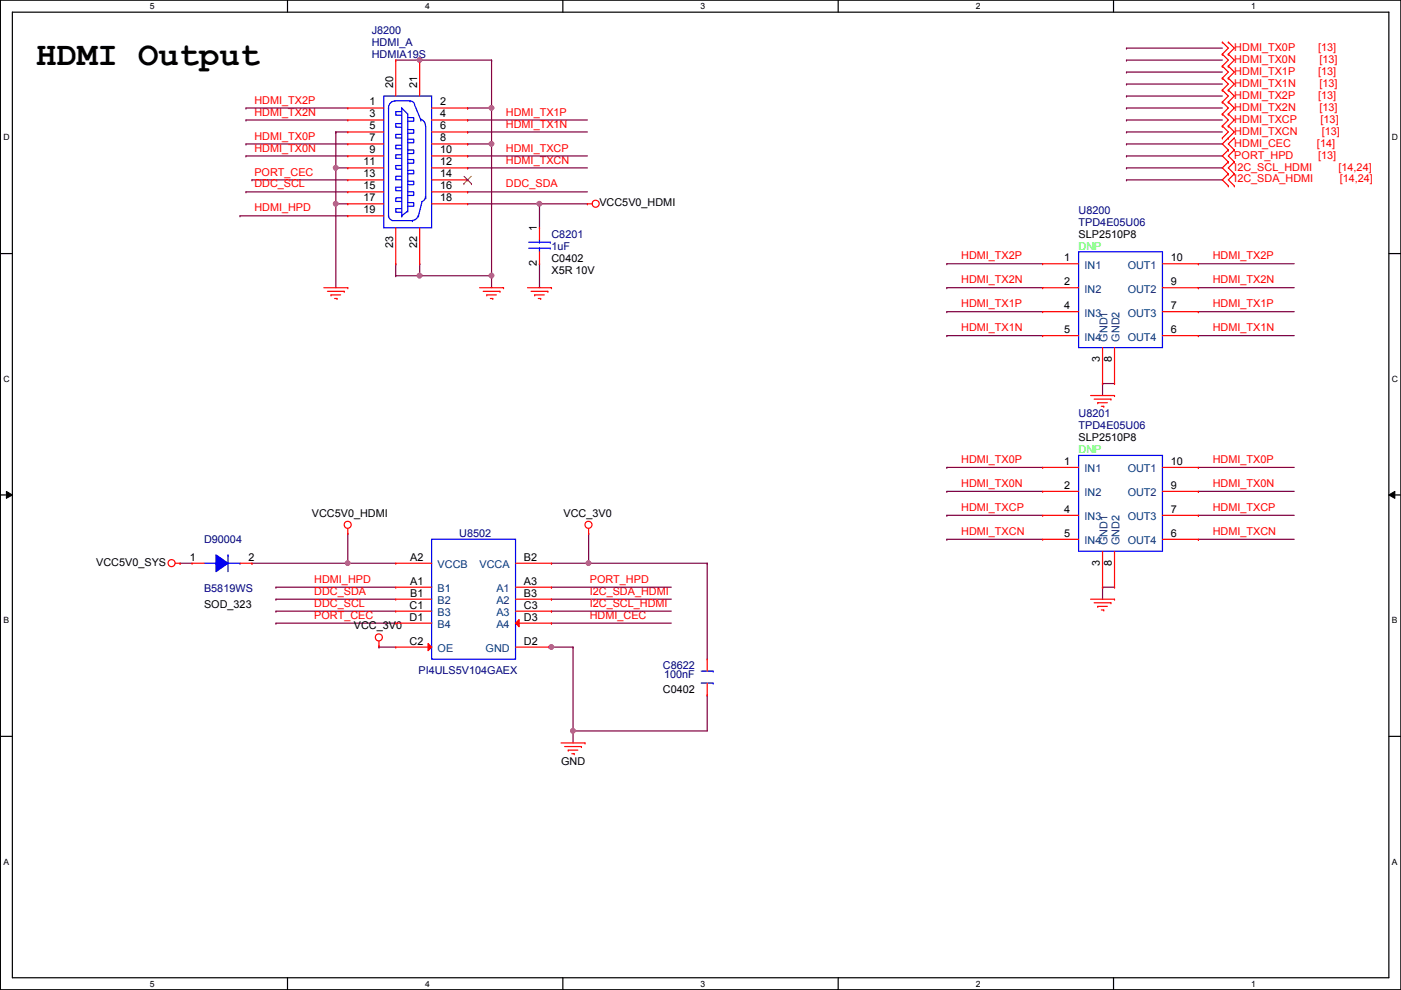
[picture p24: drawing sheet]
<svg xmlns="http://www.w3.org/2000/svg" width="297mm" height="210mm" viewBox="0 0 297 210" stroke-linecap="round" stroke-linejoin="round" font-family="sans-serif">
<defs><g id="words">
<text font-size="7.2" x="7.7" y="13.7">HDMI Output</text>
<g font-size="2.3" fill="#000080">
<text x="78.8" y="7.2">J8200</text>
<text x="78.8" y="9.7">HDMI_A</text>
<text x="78.8" y="12.3">HDMIA19S</text>
<text x="228.7" y="45.3">U8200</text>
<text x="228.7" y="47.8">TPD4E05U06</text>
<text x="116.9" y="50.4">C8201</text>
<text x="116.9" y="52.9">1uF</text>
<text x="228.7" y="88.5">U8201</text>
<text x="228.7" y="91">TPD4E05U06</text>
<text x="97.4" y="113.9">U8502</text>
<text x="43.3" y="115.1">D90004</text>
<text x="43.3" y="125.6">B5819WS</text>
<text x="88.7" y="142.8">PI4ULS5V104GAEX</text>
<text x="140.5" y="141.8">C8622</text>
<text x="140.8" y="143.8">100nF</text>
</g>
<g font-size="2.3" fill="#f00">
<text x="261.7" y="10.8">HDMI_TX0P</text>
<text x="279.5" y="10.8">[13]</text>
<text x="261.7" y="13.3">HDMI_TX0N</text>
<text x="261.7" y="15.8">HDMI_TX1P</text>
<text x="279.5" y="15.8">[13]</text>
<text x="279.7" y="13.3">[13]</text>
<text x="53.9" y="22">HDMI_TX2P</text>
<text x="261.7" y="18.4">HDMI_TX1N</text>
<text x="261.7" y="20.9">HDMI_TX2P</text>
<text x="261.7" y="23.5">HDMI_TX2N</text>
<text x="279.5" y="20.9">[13]</text>
<text x="279.7" y="18.4">[13]</text>
<text x="279.7" y="23.5">[13]</text>
<text x="53.9" y="29.6">HDMI_TX0P</text>
<text x="53.9" y="24.5">HDMI_TX2N</text>
<text x="107.3" y="24.5">HDMI_TX1P</text>
<text x="107.3" y="27.1">HDMI_TX1N</text>
<text x="261.7" y="26">HDMI_TXCP</text>
<text x="261.7" y="28.5">HDMI_TXCN</text>
<text x="280" y="26">[13]</text>
<text x="280.2" y="28.5">[13]</text>
<text x="53.9" y="32.1">HDMI_TX0N</text>
<text x="107.3" y="34.7">HDMI_TXCN</text>
<text x="107.3" y="32.1">HDMI_TXCP</text>
<text x="261.7" y="33.6">PORT_HPD</text>
<text x="261.7" y="31.1">HDMI_CEC</text>
<text x="279.2" y="31.1">[14]</text>
<text x="279.5" y="33.6">[13]</text>
<text x="53.9" y="37.2">PORT_CEC</text>
<text x="53.9" y="39.8">DDC_SCL</text>
<text x="107.3" y="39.8">DDC_SDA</text>
<text x="261.7" y="36.2">I2C_SCL_HDMI</text>
<text x="261.7" y="38.7">I2C_SDA_HDMI</text>
<text x="283.8" y="36.2">[14,24]</text>
<text x="284.1" y="38.7">[14,24]</text>
<text x="53.9" y="44.8">HDMI_HPD</text>
<text x="203.8" y="55">HDMI_TX2P</text>
<text x="257.1" y="55">HDMI_TX2P</text>
<text x="203.8" y="60.1">HDMI_TX2N</text>
<text x="203.8" y="65.2">HDMI_TX1P</text>
<text x="257.1" y="65.2">HDMI_TX1P</text>
<text x="257.1" y="60.1">HDMI_TX2N</text>
<text x="203.8" y="70.2">HDMI_TX1N</text>
<text x="257.1" y="70.2">HDMI_TX1N</text>
<text x="203.8" y="98.2">HDMI_TX0P</text>
<text x="257.1" y="98.2">HDMI_TX0P</text>
<text x="203.8" y="103.3">HDMI_TX0N</text>
<text x="257.1" y="103.3">HDMI_TX0N</text>
<text x="203.8" y="113.4">HDMI_TXCN</text>
<text x="203.8" y="108.3">HDMI_TXCP</text>
<text x="257.1" y="113.4">HDMI_TXCN</text>
<text x="257.1" y="108.3">HDMI_TXCP</text>
<text x="66.6" y="123.6">HDMI_HPD</text>
<text x="125" y="123.6">PORT_HPD</text>
<text x="66.6" y="126.1">DDC_SDA</text>
<text x="66.6" y="128.7">DDC_SCL</text>
<text x="66.6" y="131.2">PORT_CEC</text>
<text x="125" y="131.2">HDMI_CEC</text>
<text x="125" y="126.1">I2C_SDA_HDMI</text>
<text x="125" y="128.7">I2C_SCL_HDMI</text>
</g>
<g font-size="2.3">
<text x="78.3" y="22.4">1</text>
<text x="83.4" y="18.6" transform="rotate(-90 83.4 18.6)">20</text>
<text x="88.4" y="18.6" transform="rotate(-90 88.4 18.6)">21</text>
<text x="93.3" y="22.4">2</text>
<text x="78.3" y="24.9">3</text>
<text x="78.3" y="27.4">5</text>
<text x="78.3" y="30">7</text>
<text x="93.3" y="24.9">4</text>
<text x="93.3" y="27.4">6</text>
<text x="93.3" y="30">8</text>
<text x="77" y="35.1">11</text>
<text x="78.3" y="32.5">9</text>
<text x="93.3" y="32.5">10</text>
<text x="93.3" y="35.1">12</text>
<text x="77" y="37.6">13</text>
<text x="77" y="40.1">15</text>
<text x="93.3" y="37.6">14</text>
<text x="93.3" y="40.1">16</text>
<text x="77" y="42.7">17</text>
<text x="77" y="45.2">19</text>
<text x="93.3" y="42.7">18</text>
<text x="127.1" y="43.8">VCC5V0_HDMI</text>
<text x="83.4" y="52.6" transform="rotate(-90 83.4 52.6)">23</text>
<text x="88.4" y="52.6" transform="rotate(-90 88.4 52.6)">22</text>
<text x="113.8" y="49.1" transform="rotate(-90 113.8 49.1)">1</text>
<text x="228.7" y="50.4">SLP2510P8</text>
<text x="113.8" y="56.4" transform="rotate(-90 113.8 56.4)">2</text>
<text x="116.9" y="55.5">C0402</text>
<text x="116.9" y="58">X5R 10V</text>
<text x="225.6" y="55.4">1</text>
<text x="248.2" y="55.4">10</text>
<text x="225.6" y="60.5">2</text>
<text x="225.6" y="65.5">4</text>
<text x="248.2" y="65.5">7</text>
<text x="248.2" y="60.5">9</text>
<text x="225.6" y="70.6">5</text>
<text x="248.2" y="70.6">6</text>
<text x="233.2" y="76.8" transform="rotate(-90 233.2 76.8)">3</text>
<text x="235.8" y="76.8" transform="rotate(-90 235.8 76.8)">8</text>
<text x="228.7" y="93.6">SLP2510P8</text>
<text x="225.6" y="98.6">1</text>
<text x="248.2" y="98.6">10</text>
<text x="225.6" y="103.6">2</text>
<text x="248.2" y="103.6">9</text>
<text x="66.1" y="109.6">VCC5V0_HDMI</text>
<text x="119.5" y="109.6">VCC_3V0</text>
<text x="225.6" y="108.7">4</text>
<text x="225.6" y="113.8">5</text>
<text x="248.2" y="113.8">6</text>
<text x="248.2" y="108.7">7</text>
<text x="20.4" y="120">VCC5V0_SYS</text>
<text x="40.2" y="118.9">1</text>
<text x="52.7" y="118.9">2</text>
<text x="86.9" y="118.9">A2</text>
<text x="111.1" y="118.9">B2</text>
<text x="233.2" y="119.9" transform="rotate(-90 233.2 119.9)">3</text>
<text x="235.8" y="119.9" transform="rotate(-90 235.8 119.9)">8</text>
<text x="86.9" y="124">A1</text>
<text x="111.1" y="124">A3</text>
<text x="43.3" y="128.9">SOD_323</text>
<text x="86.8" y="129">C1</text>
<text x="86.8" y="131.6">D1</text>
<text x="86.9" y="126.5">B1</text>
<text x="111.1" y="126.5">B3</text>
<text x="111.1" y="129">C3</text>
<text x="111.1" y="131.6">D3</text>
<text x="75" y="133.4">VCC_3V0</text>
<text x="86.8" y="136.7">C2</text>
<text x="111.1" y="136.7">D2</text>
<text x="140.5" y="146.9">C0402</text>
<text x="119" y="162.1">GND</text>
</g>
<g font-size="2.3" fill="#0f0">
<text x="228.7" y="52.9">DNP</text>
<text x="228.7" y="96.1">DNP</text>
</g>
<g font-size="2.3" fill="#004080">
<text x="230" y="57">IN1</text>
<text x="239.1" y="57">OUT1</text>
<text x="230" y="62.1">IN2</text>
<text x="239.1" y="62.1">OUT2</text>
<text x="230" y="67.1">IN3</text>
<text x="239.1" y="67.1">OUT3</text>
<text x="230" y="72.2">IN4</text>
<text x="234.8" y="72.4" transform="rotate(-90 234.8 72.4)">GND1</text>
<text x="237.4" y="72.4" transform="rotate(-90 237.4 72.4)">GND2</text>
<text x="239.1" y="72.2">OUT4</text>
<text x="230" y="100.2">IN1</text>
<text x="239.1" y="100.2">OUT1</text>
<text x="230" y="105.2">IN2</text>
<text x="239.1" y="105.2">OUT2</text>
<text x="230" y="110.3">IN3</text>
<text x="239.1" y="110.3">OUT3</text>
<text x="230" y="115.4">IN4</text>
<text x="234.8" y="115.6" transform="rotate(-90 234.8 115.6)">GND1</text>
<text x="237.4" y="115.6" transform="rotate(-90 237.4 115.6)">GND2</text>
<text x="239.1" y="115.4">OUT4</text>
<text x="92.8" y="120.5">VCCB</text>
<text x="92.8" y="125.6">B1</text>
<text x="101.7" y="120.5">VCCA</text>
<text x="105.2" y="125.6">A1</text>
<text x="92.8" y="128.1">B2</text>
<text x="92.8" y="130.6">B3</text>
<text x="105.2" y="128.1">A2</text>
<text x="105.2" y="130.6">A3</text>
<text x="92.8" y="133.2">B4</text>
<text x="105.2" y="133.2">A4</text>
<text x="92.8" y="138.3">OE</text>
<text x="103" y="138.3">GND</text>
</g>
<g font-size="1.8">
<text x="31.8" y="1.9">5</text>
<text x="90.1" y="1.9">4</text>
<text x="148.5" y="1.9">3</text>
<text x="206.9" y="1.9">2</text>
<text x="265.3" y="1.9">1</text>
<text x=".7" y="29.8">D</text>
<text x="295.1" y="29.8">D</text>
<text x=".7" y="80.9">C</text>
<text x="295.1" y="80.9">C</text>
<text x=".7" y="132.1">B</text>
<text x="295.1" y="132.1">B</text>
<text x=".7" y="183.3">A</text>
<text x="295.1" y="183.3">A</text>
<text x="31.8" y="209.2">5</text>
<text x="90.1" y="209.2">4</text>
<text x="148.5" y="209.2">3</text>
<text x="206.9" y="209.2">2</text>
<text x="265.3" y="209.2">1</text>
</g>
</g></defs>
<path d="M.1 0h296.9v209.8h-296.9zM2.6 2.6h291.9v204.7h-291.9z" fill="none" stroke="#000" stroke-width=".25"/>
<g fill="#fff">
<path d="M31.8 .3h1v2h-1z"/>
<path d="M31.8 207.6h1v1.9h-1z"/>
</g>
<path d="M61 0v2.6M61 207.3v2.5" fill="none" stroke="#000" stroke-width=".25"/>
<g fill="#fff">
<path d="M90.1 .3h1v2h-1z"/>
<path d="M90.1 207.6h1v1.9h-1z"/>
</g>
<path d="M119.3 0v2.6M119.3 207.3v2.5" fill="none" stroke="#000" stroke-width=".25"/>
<g fill="#fff">
<path d="M148.5 .3h1v2h-1z"/>
<path d="M148.5 207.6h1v1.9h-1z"/>
</g>
<path d="M177.7 0v2.6M177.7 207.3v2.5" fill="none" stroke="#000" stroke-width=".25"/>
<g fill="#fff">
<path d="M206.9 .3h1v2h-1z"/>
<path d="M206.9 207.6h1v1.9h-1z"/>
</g>
<path d="M236.1 0v2.6M236.1 207.3v2.5" fill="none" stroke="#000" stroke-width=".25"/>
<g fill="#fff">
<path d="M265.3 .3h.9v2h-.9z"/>
<path d="M265.3 207.6h.9v1.9h-.9z"/>
<path d="M.7 28.2h1.3v1.9h-1.3z"/>
<path d="M295.1 28.2h1.3v1.9h-1.3z"/>
<path d="M.7 79.3h1.3v2h-1.3z"/>
<path d="M295.1 79.3h1.3v2h-1.3z"/>
</g>
<path d="M.1 53.8h2.5M294.5 53.8h2.5" fill="none" stroke="#000" stroke-width=".25"/>
<g fill="#fff">
<path d="M.7 130.5h1.2v2h-1.2z"/>
<path d="M295.1 130.5h1.2v2h-1.2z"/>
</g>
<path d="M.1 104.9h2.5M294.5 104.9h2.5" fill="none" stroke="#000" stroke-width=".25"/>
<path d="M1.4 104.2l1.2 .7-1.2 .8zM294.5 104.9l1.2-.7v1.5z" fill="#000"/>
<path d="M1.4 104.2l1.2 .7-1.2 .8zM294.5 104.9l1.2-.7v1.5z" fill="none" stroke="#000" stroke-width=".21"/>
<g fill="#fff">
<path d="M.7 181.7h1.2v2h-1.2z"/>
<path d="M295.1 181.7h1.2v2h-1.2z"/>
</g>
<path d="M.1 156.1h2.5M294.5 156.1h2.5" fill="none" stroke="#000" stroke-width=".25"/>
<g fill="none" stroke="#800040" stroke-width=".25">
<path d="M104.2 12.7h.1M104.2 12.7v10.2M238.8 10.2h.1M238.8 12.7h.1M238.8 15.3h.1M238.8 17.8h.1M238.8 10.2h20.4M238.8 12.7h20.4M238.8 15.3h20.4M238.8 17.8h20.4M52.2 30.5h.1M52.2 25.4h.1"/>
<path d="M52.2 25.4h21.5M52.2 30.5h21.5M53.4 38.1h.1M53.4 38.1h20.3M99.1 35.6h.1M99.1 35.6h25.4M104.2 30.5h.1M104.2 30.5v28M238.8 20.4h.1M238.8 22.9h.1M238.8 25.4h.1M238.8 28h.1"/>
<path d="M238.8 33.1h.1M238.8 35.6h.1M238.8 38.1h.1M238.8 30.5h.1M238.8 20.4h20.4M238.8 22.9h20.4M238.8 25.4h20.4M238.8 28h20.4M238.8 33.1h20.4M238.8 35.6h20.4M238.8 38.1h20.4M238.8 30.5h20.4"/>
<path d="M50.9 45.8h.1M50.9 45.8h22.8M99.1 40.7h.1M99.1 40.7h25.4M200.7 55.9h.1M200.7 55.9h20.4M254.1 55.9h.1M254.1 55.9h20.3M200.7 61h.1M200.7 66.1h.1M200.7 71.2h.1M200.7 61h20.4"/>
<path d="M200.7 66.1h20.4M200.7 71.2h20.4M254.1 66.1h.1M254.1 61h.1M254.1 71.2h.1M254.1 61h20.3M254.1 66.1h20.3M254.1 71.2h20.3M200.7 99.1h.1M200.7 99.1h20.4M233.8 81.3h.1M233.8 81.3h2.5"/>
<path d="M233.8 81.3v2.6M254.1 99.1h.1M254.1 99.1h20.3M200.7 114.3h.1M200.7 104.2h.1M200.7 109.3h.1M200.7 104.2h20.4M200.7 114.3h20.4M200.7 109.3h20.4M254.1 104.2h.1M254.1 114.3h.1M254.1 109.3h.1"/>
<path d="M254.1 104.2h20.3M254.1 114.3h20.3M254.1 109.3h20.3M233.8 124.5h.1M233.8 124.5h2.5M233.8 124.5v2.5"/>
</g>
<circle cx="104.2" cy="58.4" r=".49" fill="#f0f"/>
<circle cx="104.2" cy="58.4" r=".49" fill="none" stroke="#f0f" stroke-width=".25"/>
<circle cx="104.2" cy="30.5" r=".49" fill="#f0f"/>
<circle cx="104.2" cy="30.5" r=".49" fill="none" stroke="#f0f" stroke-width=".25"/>
<path d="M52.2 33.1h.1M52.2 33.1h21.5M71.2 28h.1M71.2 28v7.6M99.1 25.4h.1M99.1 33.1h.1M99.1 25.4h25.4M99.1 33.1h25.4" fill="none" stroke="#800040" stroke-width=".25"/>
<circle cx="71.2" cy="35.6" r=".49" fill="#f0f"/>
<circle cx="71.2" cy="35.6" r=".49" fill="none" stroke="#f0f" stroke-width=".25"/>
<path d="M83.9 12.7h.1M83.9 12.7h5.1" fill="none" stroke="#800040" stroke-width=".25"/>
<circle cx="89" cy="12.7" r=".49" fill="#f0f"/>
<circle cx="89" cy="12.7" r=".49" fill="none" stroke="#f0f" stroke-width=".25"/>
<path d="M52.2 22.9h.1M52.2 22.9h21.5M71.2 28h.1M71.2 35.6h.1M71.2 28h2.5M71.2 35.6h2.5M71.2 43.2h.1M71.2 43.2h2.5M99.1 43.2h15.3M114.4 43.2h.1" fill="none" stroke="#800040" stroke-width=".25"/>
<circle cx="114.4" cy="43.2" r=".49" fill="#f0f"/>
<circle cx="114.4" cy="43.2" r=".49" fill="none" stroke="#f0f" stroke-width=".25"/>
<g fill="none" stroke="#800040" stroke-width=".25">
<path d="M89 12.7h.1M89 12.7h15.2M71.2 35.6h.1M71.2 35.6v7.6M99.1 22.9h.1M99.1 28h.1M99.1 30.5h.1M99.1 22.9h5.1M99.1 28h25.4M104.2 22.9h.1M104.2 22.9v7.6h-5.1M52.2 40.7h.1"/>
<path d="M52.2 40.7h21.5"/>
</g>
<circle cx="104.2" cy="22.9" r=".49" fill="#f0f"/>
<circle cx="104.2" cy="22.9" r=".49" fill="none" stroke="#f0f" stroke-width=".25"/>
<path d="M71.2 43.2h.1M71.2 43.2v17.8M114.4 55.9h.1M114.4 55.9v5.1" fill="none" stroke="#800040" stroke-width=".25"/>
<circle cx="71.2" cy="43.2" r=".49" fill="#f0f"/>
<circle cx="71.2" cy="43.2" r=".49" fill="none" stroke="#f0f" stroke-width=".25"/>
<path d="M83.9 55.9h.1M83.9 58.5h.1M83.9 55.9v2.6M89 55.9h.1M89 55.9v2.6h-5.1M114.4 43.2h.1M114.4 43.2h10.1M114.4 43.2v5.1" fill="none" stroke="#800040" stroke-width=".25"/>
<circle cx="89" cy="58.4" r=".49" fill="#f0f"/>
<circle cx="89" cy="58.4" r=".49" fill="none" stroke="#f0f" stroke-width=".25"/>
<g fill="none" stroke="#800040" stroke-width=".25">
<path d="M89 58.5h.1M89 58.5h15.2M104.2 58.5h.1M104.2 58.5v2.5M73.7 113.1h.1M73.7 113.1v6.3M116.9 119.4h.1M124.8 113.1h.1M124.8 113.1v6.3h-7.9M58.5 124.5h.1M58.5 127h.1M58.5 129.6h.1"/>
<path d="M58.5 132.1h.1M58.5 124.5h25.4M58.5 127h25.4M58.5 129.6h25.4M58.5 132.1h25.4"/>
</g>
<circle cx="124.8" cy="119.4" r=".49" fill="#f0f"/>
<circle cx="124.8" cy="119.4" r=".49" fill="none" stroke="#f0f" stroke-width=".25"/>
<path d="M80.3 137.2h.1M80.3 136.9h.1M80.3 137.2h3.6M80.3 136.9v.3M121.5 155h.1M121.5 155v2.5M149.9 147.4h.1M149.9 147.4v7.6h-28.4" fill="none" stroke="#800040" stroke-width=".25"/>
<circle cx="121.5" cy="155" r=".49" fill="#f0f"/>
<circle cx="121.5" cy="155" r=".49" fill="none" stroke="#f0f" stroke-width=".25"/>
<path d="M73.7 119.4h.1M73.7 119.4h10.2M124.8 119.4h.1M124.8 119.4h25.1M149.9 119.4h.1M149.9 119.4v20.3M116.9 137.2h.1M116.9 137.2h4.6M121.5 137.2h.1M121.5 137.2v17.8" fill="none" stroke="#800040" stroke-width=".25"/>
<circle cx="73.7" cy="119.4" r=".49" fill="#f0f"/>
<circle cx="73.7" cy="119.4" r=".49" fill="none" stroke="#f0f" stroke-width=".25"/>
<path d="M116.4 137.2h.1M116.4 137.2h.5M116.9 132.1h.1M116.9 127h.1M116.9 129.6h.1M116.9 124.5h.1M116.9 132.1h25.4M116.9 127h25.4M116.9 129.6h25.4M116.9 124.5h25.4" fill="none" stroke="#800040" stroke-width=".25"/>
<circle cx="116.9" cy="137.2" r=".49" fill="#f0f"/>
<circle cx="116.9" cy="137.2" r=".49" fill="none" stroke="#f0f" stroke-width=".25"/>
<path d="M38.2 119.4h.1M38.2 119.4h2.5M53.4 119.4h.1M53.4 119.4h20.3" fill="none" stroke="#800040" stroke-width=".25"/>
<g fill="none" stroke="#f00" stroke-width=".25">
<path d="M259.2 14h.1M259.2 11.5h.1M259.2 8.9h.1M259.2 16.6h.1M259.2 19.1h.1M259.2 11.5l1.2 1.2-1.2 1.3M259.2 8.9l1.2 1.3-1.2 1.3M259.2 14l1.2 1.3-1.2 1.3M259.2 16.6l1.2 1.2-1.2 1.3M259.2 19.1l1.2 1.3-1.2 1.2M260.4 14h.1M260.4 11.5h.1"/>
<path d="M260.4 8.9h.1M260.4 16.6h.1M260.4 19.1h.1M260.4 11.5l1.3 1.2-1.3 1.3M260.4 8.9l1.3 1.3-1.3 1.3M260.4 14l1.3 1.3-1.3 1.3M260.4 16.6l1.3 1.2-1.3 1.3M260.4 19.1l1.3 1.3-1.3 1.2M259.2 21.6h.1M259.2 24.2h.1M259.2 26.7h.1M259.2 29.3h.1"/>
<path d="M259.2 21.6l1.2 1.3-1.2 1.3M259.2 24.2l1.2 1.2-1.2 1.3M259.2 26.7l1.2 1.3-1.2 1.3M260.4 21.6h.1M260.4 24.2h.1M260.4 26.7h.1M260.4 29.3h.1M260.4 31.8h.1M260.4 34.3h.1M260.4 36.9h.1M260.4 39.4h.1M260.4 21.6l1.3 1.3-1.3 1.3"/>
<path d="M260.4 24.2l1.3 1.2-1.3 1.3M260.4 26.7l1.3 1.3-2.5 2.5 1.2 1.3M260.4 31.8l-1.2 1.3 1.2 1.2M260.4 34.3l-1.2 1.3 1.2 1.3M260.4 36.9l-1.2 1.2 1.2 1.3M261.7 34.3h.1M261.7 31.8h.1M261.7 36.9h.1M261.7 39.4h.1M261.7 29.3h.1M261.7 31.8l-1.3 1.3 1.3 1.2M261.7 34.3l-1.3 1.3 1.3 1.3"/>
<path d="M261.7 36.9l-1.3 1.2 1.3 1.3M261.7 29.3l-1.3 1.2 1.3 1.3M124.5 43.2h.1M124.5 43.2h1.1M68.7 61h5M69.4 61.8h3.6M70.2 62.5h.1M70.2 62.5h2M70.9 63.3h.6M71.5 63.3h.1M73 61.8h.1M73.7 61h.1"/>
<path d="M101.7 61h5.1M102.4 61.8h3.6M103.2 62.5h.1M103.2 62.5h2M104 63.3h.5M104.5 63.3h.1M106 61.8h.1M106.8 61h.1M111.8 61h5.1M112.6 61.8h3.6M113.4 62.5h.1M113.4 62.5h2"/>
<path d="M114.1 63.3h.5M114.6 63.3h.1M116.2 61.8h.1M116.9 61h.1M231.2 83.9h5.1M232 84.6h3.5M232.7 85.4h.1M232.7 85.4h2.1M233.5 86.1h.5M234 86.1h.1M235.5 84.6h.1M236.3 83.9h.1"/>
<path d="M37.2 119.4h1M38.2 119.4h.1M73.7 113.1h.1M73.7 112.1v1M124.8 113.1h.1M124.8 112.1v1M80.3 136.9h.1M80.3 135.9v1M109.3 127h7.6M109.3 129.6h7.6M116.9 127h.1M116.9 129.6h.1"/>
<path d="M231.2 127h5.1M232 127.8h3.5M232.7 128.6h.1M232.7 128.6h2.1M233.5 129.3h.5M234 129.3h.1M235.5 127.8h.1M236.3 127h.1M119 157.5h5M119.7 158.3h3.6M120.5 159h.1M120.5 159h2"/>
<path d="M121.2 159.8h.5M121.7 159.8h.1M123.3 158.3h.1M124 157.5h.1"/>
<circle cx="126.3" cy="43.2" r=".75"/>
<circle cx="36.4" cy="119.4" r=".75"/>
<circle cx="73.7" cy="111.3" r=".75"/>
<circle cx="124.8" cy="111.3" r=".75"/>
<circle cx="80.3" cy="135.1" r=".75"/>
</g>
<path d="M91.5 114.3h17.8v25.4h-17.8z" fill="none" stroke="#00f" stroke-width=".25"/>
<path d="M110.1 131.4v1.5l-.8-.8z" fill="#f00"/>
<g fill="none" stroke="#f00" stroke-width=".25">
<path d="M83.9 119.4h.1M83.9 119.4h7.6M109.3 119.4h7.6M116.9 119.4h.1M83.9 127h.1M83.9 129.6h.1M83.9 124.5h.1M83.9 132.1h.1M83.9 132.1h7.6M83.9 124.5h7.6M83.9 127h7.6M83.9 129.6h7.6"/>
<path d="M109.3 132.1h7.6M109.3 124.5h7.6M109.3 137.2h7.6M110.1 131.4v1.5l-.8-.8zM116.9 132.1h.1M116.9 124.5h.1M116.9 137.2h.1"/>
</g>
<path d="M90.8 136.4l.7 .8-.7 .8z" fill="#f00"/>
<path d="M83.9 137.2h.1M83.9 137.2h7.6M90.8 136.4l.7 .8-.7 .8z" fill="none" stroke="#f00" stroke-width=".25"/>
<path d="M43.3 119.4h2.5M45.8 119.4h.1M48.3 117.6h.1M48.3 117.6v3.6M48.3 119.4h2.6M50.9 119.4h.1" fill="none" stroke="#00f" stroke-width=".25"/>
<path d="M45.8 117.6l2.5 1.8-2.5 1.8z" fill-rule="evenodd" fill="#00f"/>
<g fill="none" stroke="#00f" stroke-width=".25">
<path d="M81.4 20.4h10.1v27.9h-10.1zM82.4 22.9v22.9M83.6 21.4h3.3M83.9 21.4a1.49 1.49 0 0 0-1.5 1.7M85.2 22.9h.1M85.2 23.7h-1.3v.7h1.3M85.2 26.2h-1.3v.8h1.3M85.2 28.5h-1.3v.8h1.3M85.2 30.8h-1.3v.7h1.3M85.2 32.8h-1.3v.8h1.3M85.2 35.1h-1.3v.8h1.3M85.2 37.4h-1.3v.7h1.3"/>
<path d="M85.2 39.7h-1.3v.7h1.3M85.2 22.9v22.9M85.2 22.9l1.2 1.3v20.5M86.4 24.9h1.3v.8h-1.3M86.4 27.5h1.3v.7h-1.3M86.4 29.5h1.3v.8h-1.3M86.4 31.8h1.3v.8h-1.3M86.4 33.8h1.3v.8h-1.3M86.4 36.1h1.3v.8h-1.3M86.4 38.4h1.3v.8h-1.3M86.9 21.4a.99 .99 0 0 1 1 1M86.9 21.4h.1"/>
<path d="M88 22.4l1.2 3M89.2 25.2a1.54 1.54 0 0 1 1 1.5M89.2 25.4h.1M90.3 26.7v15.3M82.4 45.7a1 1 0 0 0 .7 1M82.4 45.8h.1M83.1 46.8h4.4M85.2 45.8h.1M85.2 42h-1.3v.7h1.3M85.2 44.2h-1.3v.8h1.3M86.4 44.7h.1M86.4 40.7h1.3v.7h-1.3"/>
<path d="M86.4 43h1.3v.7h-1.3M86.4 44.7l-1.2 1.1M87.5 46.8h.1M88.6 45.7a1.27 1.27 0 0 1-1.2 1M88.7 45.8h.1M89.5 42.7l-.8 3.1M90.2 41.7a1.24 1.24 0 0 1-.8 1.1M90.3 42h.1M112.1 52.6h4.6M112.1 51.4h4.6M114.4 51.4h.1M114.4 52.6h.1"/>
<path d="M114.4 50.8v.6M114.4 52.6v.8M116.7 52.6h.1M116.7 51.4h.1M228.7 53.4h17.8v20.3h-17.8zM228.7 96.6h17.8v20.3h-17.8zM45.8 117.6l2.5 1.8-2.5 1.8zM148.7 144.8h2.5M148.7 142.3h2.5M151.2 144.8h.1M151.2 142.3h.1"/>
</g>
<g fill="none" stroke="#f00" stroke-width=".25">
<path d="M83.9 12.7h.1M83.9 12.7v7.7M89 12.7h.1M89 12.7v7.7M73.7 22.9h.1M73.7 25.4h.1M73.7 28h.1M73.7 30.5h.1M73.7 33.1h.1M73.7 35.6h.1M73.7 38.1h.1M73.7 22.9h7.7"/>
<path d="M73.7 25.4h7.7M73.7 28h7.7M73.7 30.5h7.7M73.7 33.1h7.7M73.7 35.6h7.7M73.7 38.1h7.7M91.5 22.9h7.6M91.5 25.4h7.6M91.5 28h7.6M91.5 30.5h7.6M91.5 33.1h7.6M91.5 35.6h7.6"/>
<path d="M91.5 38.1h7.6M99.1 22.9h.1M99.1 25.4h.1M99.1 28h.1M99.1 30.5h.1M99.1 33.1h.1M99.1 35.6h.1M99.1 38.1h.1M73.7 40.7h.1M73.7 43.2h.1M73.7 45.8h.1M73.7 40.7h7.7"/>
<path d="M73.7 43.2h7.7M73.7 45.8h7.7M83.9 55.9h.1M83.9 48.3v7.6M89 55.9h.1M89 48.3v7.6M91.5 40.7h7.6M91.5 43.2h7.6M99.1 40.7h.1M99.1 43.2h.1M114.4 48.3h.1M114.4 55.9h.1"/>
<path d="M114.4 48.3v2.5M114.4 53.4v2.5M221.1 55.9h.1M221.1 55.9h7.6M246.5 55.9h7.6M254.1 55.9h.1M221.1 61h.1M221.1 66.1h.1M221.1 71.2h.1M221.1 61h7.6M221.1 66.1h7.6M221.1 71.2h7.6"/>
<path d="M233.8 73.7v7.6M236.3 73.7v7.6M246.5 61h7.6M246.5 66.1h7.6M246.5 71.2h7.6M254.1 71.2h.1M254.1 66.1h.1M254.1 61h.1M221.1 99.1h.1M221.1 99.1h7.6M233.8 81.3h.1M236.3 81.3h.1"/>
<path d="M246.5 99.1h7.6M254.1 99.1h.1M40.7 119.4h.1M40.7 119.4h2.6M50.9 119.4h2.5M53.4 119.4h.1M221.1 104.2h.1M221.1 109.3h.1M221.1 114.3h.1M221.1 104.2h7.6M221.1 109.3h7.6M221.1 114.3h7.6"/>
<path d="M233.8 116.9v7.6M236.3 116.9v7.6M246.5 104.2h7.6M246.5 109.3h7.6M246.5 114.3h7.6M254.1 114.3h.1M254.1 109.3h.1M254.1 104.2h.1M149.9 139.7h.1M149.9 139.7v2.6M233.8 124.5h.1M236.3 124.5h.1"/>
<path d="M149.9 147.4h.1M149.9 144.8v2.6"/>
</g>
<path d="M98.3 38.9h.1M98.4 37.4l1.5 1.5M99.9 37.4l-1.6 1.5M99.9 38.9h.1" fill="none" stroke="#804000" stroke-width=".21"/>
<circle cx="104.2" cy="58.4" r=".49" fill="#f0f"/>
<circle cx="104.2" cy="58.4" r=".49" fill="none" stroke="#f0f" stroke-width=".25"/>
<circle cx="104.2" cy="30.5" r=".49" fill="#f0f"/>
<circle cx="104.2" cy="30.5" r=".49" fill="none" stroke="#f0f" stroke-width=".25"/>
<circle cx="71.2" cy="35.6" r=".49" fill="#f0f"/>
<circle cx="71.2" cy="35.6" r=".49" fill="none" stroke="#f0f" stroke-width=".25"/>
<circle cx="89" cy="12.7" r=".49" fill="#f0f"/>
<circle cx="89" cy="12.7" r=".49" fill="none" stroke="#f0f" stroke-width=".25"/>
<circle cx="114.4" cy="43.2" r=".49" fill="#f0f"/>
<circle cx="114.4" cy="43.2" r=".49" fill="none" stroke="#f0f" stroke-width=".25"/>
<circle cx="104.2" cy="22.9" r=".49" fill="#f0f"/>
<circle cx="104.2" cy="22.9" r=".49" fill="none" stroke="#f0f" stroke-width=".25"/>
<circle cx="71.2" cy="43.2" r=".49" fill="#f0f"/>
<circle cx="71.2" cy="43.2" r=".49" fill="none" stroke="#f0f" stroke-width=".25"/>
<circle cx="89" cy="58.4" r=".49" fill="#f0f"/>
<circle cx="89" cy="58.4" r=".49" fill="none" stroke="#f0f" stroke-width=".25"/>
<circle cx="124.8" cy="119.4" r=".49" fill="#f0f"/>
<circle cx="124.8" cy="119.4" r=".49" fill="none" stroke="#f0f" stroke-width=".25"/>
<circle cx="121.5" cy="155" r=".49" fill="#f0f"/>
<circle cx="121.5" cy="155" r=".49" fill="none" stroke="#f0f" stroke-width=".25"/>
<circle cx="73.7" cy="119.4" r=".49" fill="#f0f"/>
<circle cx="73.7" cy="119.4" r=".49" fill="none" stroke="#f0f" stroke-width=".25"/>
<circle cx="116.9" cy="137.2" r=".49" fill="#f0f"/>
<circle cx="116.9" cy="137.2" r=".49" fill="none" stroke="#f0f" stroke-width=".25"/>
<use href="#words"/>
</svg>
